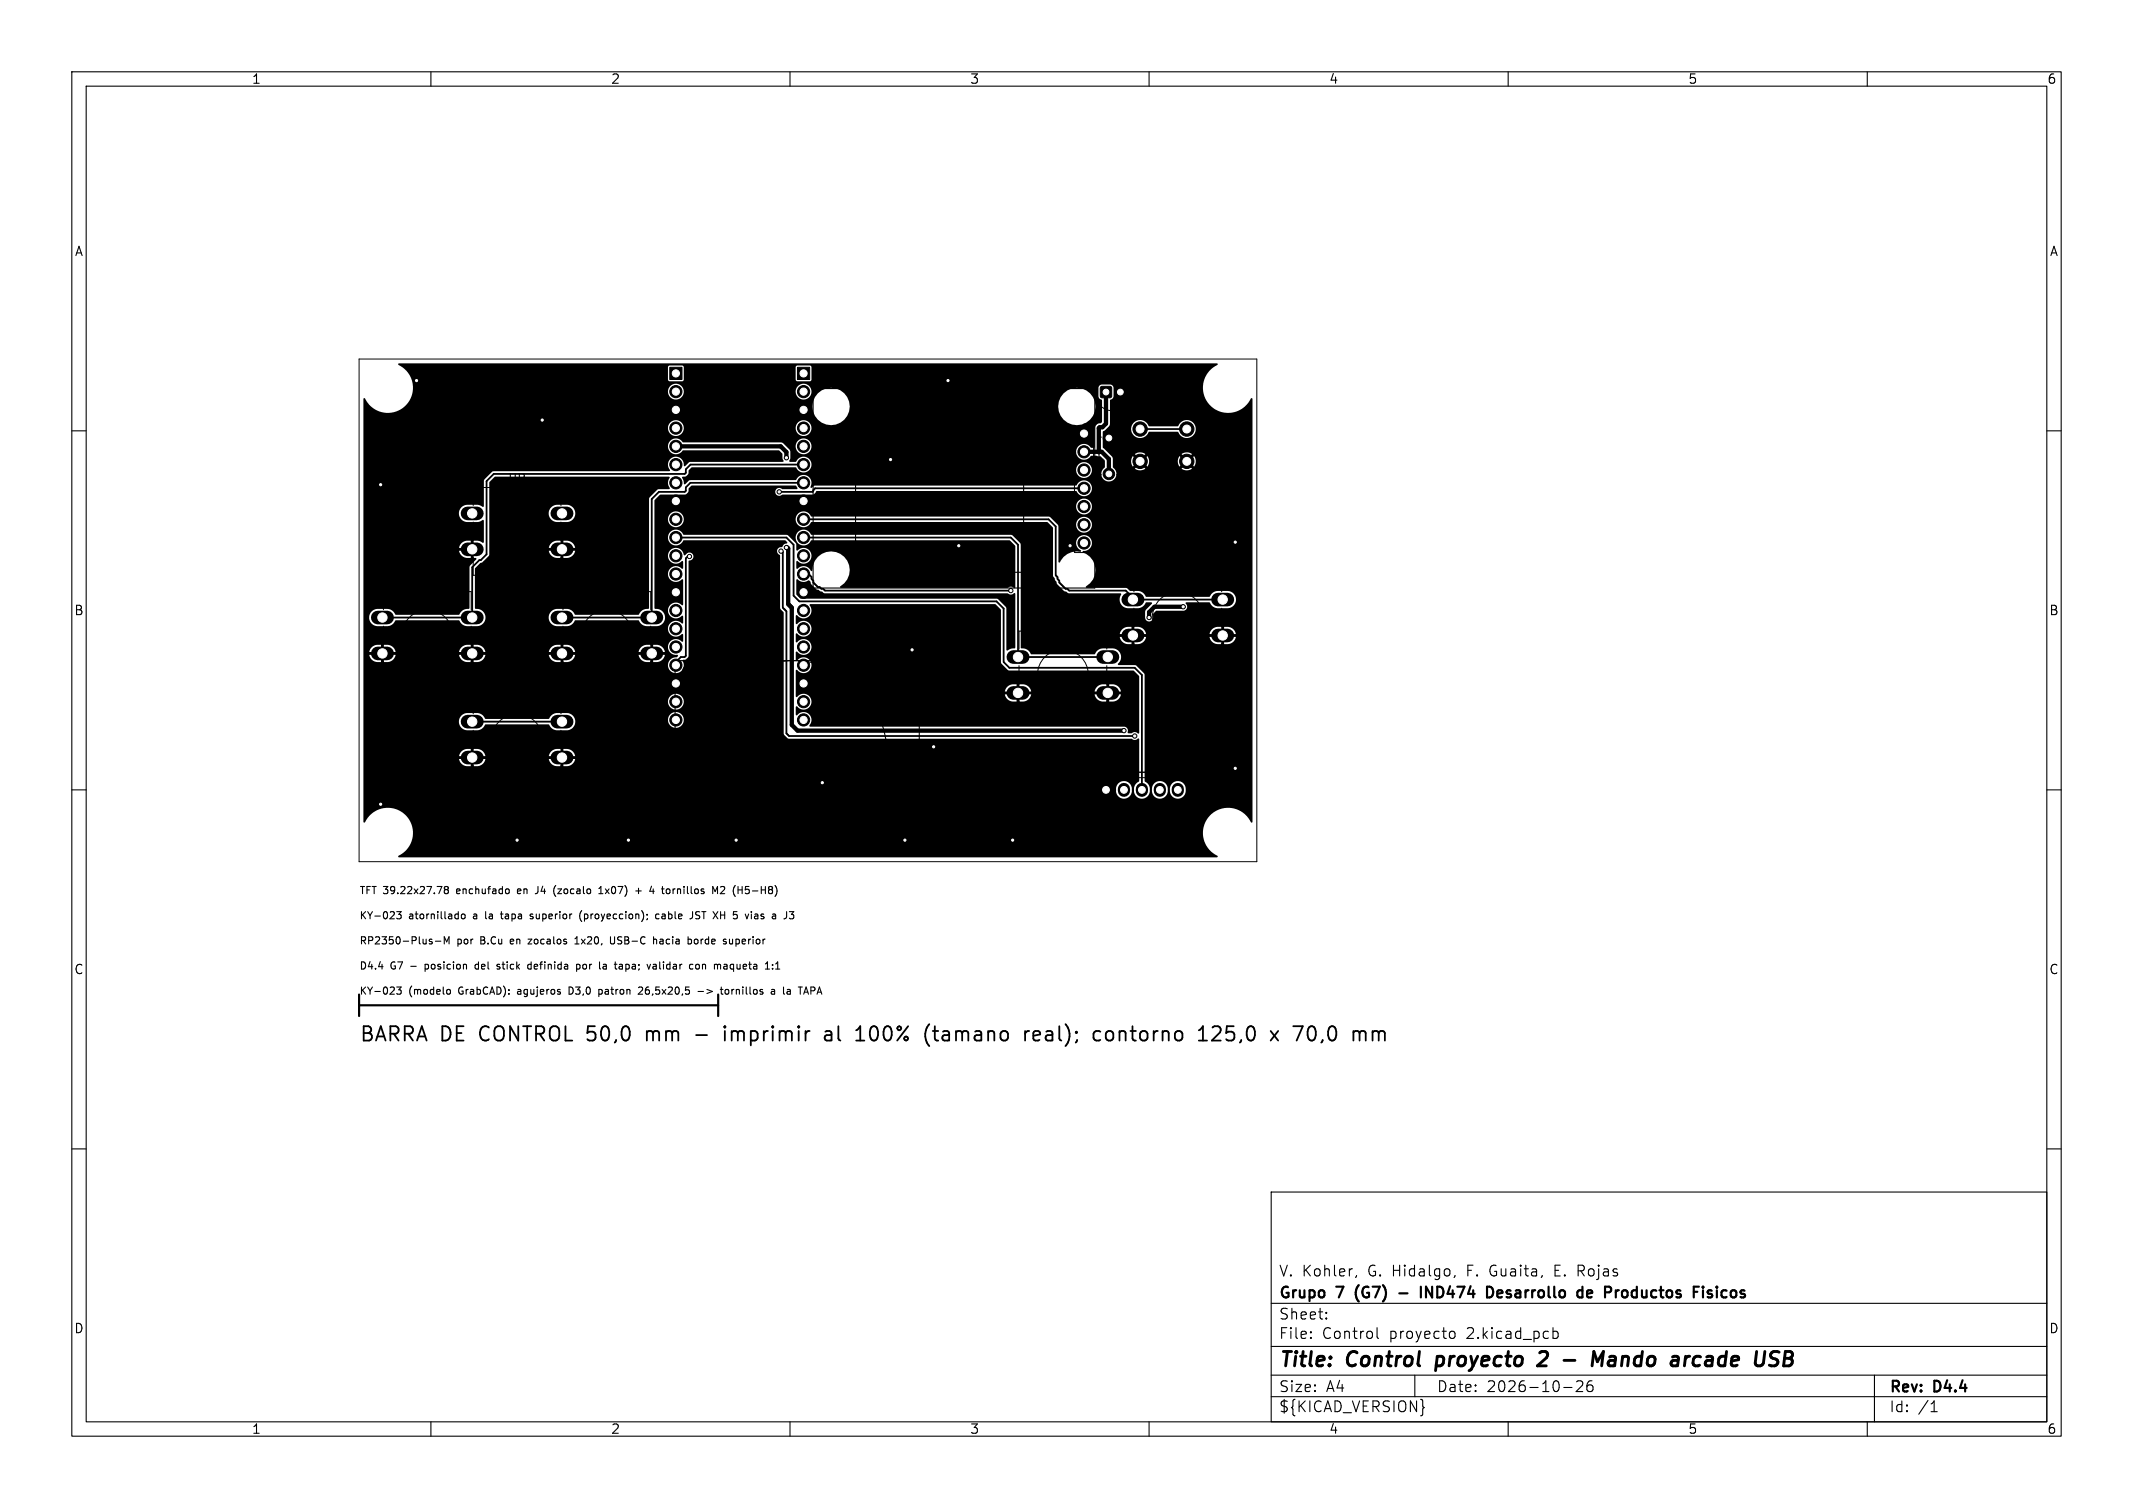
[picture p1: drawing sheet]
<svg xmlns="http://www.w3.org/2000/svg" width="297mm" height="210mm" viewBox="0 0 297 210" stroke-linecap="round" stroke-linejoin="round" font-family="sans-serif">
<defs><g id="words">
<g font-size="2.8">
<text x="50" y="145.4">BARRA DE CONTROL 50,0</text>
<text x="90.8" y="145.4">mm</text>
<text x="102.4" y="145.4">imprimir</text>
<text x="116.7" y="145.4">al</text>
<text x="121.5" y="145.4">100%</text>
<text x="131.3" y="145.4">(tamano</text>
<text x="145.6" y="145.4">real);</text>
<text x="155.6" y="145.4">contorno</text>
<text x="170.6" y="145.4">125,0</text>
<text x="181" y="145.4">x</text>
<text x="184.5" y="145.4">70,0</text>
<text x="178" y="190.9">Title:</text>
<text x="187.7" y="190.9">Control</text>
<text x="200.8" y="190.9">proyecto</text>
<text x="215.9" y="190.9">2</text>
<text x="225" y="190.9">Mando</text>
<text x="236.8" y="190.9">arcade</text>
<text x="249.2" y="190.9">USB</text>
</g>
<g font-size="2.1">
<text x="178" y="178">V. Kohler,</text>
<text x="190.5" y="178">G. Hidalgo,</text>
<text x="204.5" y="178">F. Guaita,</text>
<text x="217" y="178">E. Rojas</text>
<text x="178" y="184">Sheet:</text>
<text x="178" y="181.2">Grupo</text>
<text x="186.2" y="181.2">7</text>
<text x="189.4" y="181.2">(G7)</text>
<text x="199.7" y="181.2">IND474</text>
<text x="209.5" y="181.2">Desarrollo</text>
<text x="222.7" y="181.2">de</text>
<text x="227.1" y="181.2">Productos</text>
<text x="240.1" y="181.2">Fisicos</text>
<text x="178" y="186.7">File:</text>
<text x="184.1" y="186.7">Control</text>
<text x="193.5" y="186.7">proyecto</text>
<text x="204.4" y="186.7">2.kicad_pcb</text>
<text x="178" y="196.9">${KICAD_VERSION}</text>
<text x="178" y="194.1">Size:</text>
<text x="184.7" y="194.1">A4</text>
<text x="200" y="194.1">Date:</text>
<text x="207" y="194.1">2026-10-26</text>
<text x="263" y="194.3">Rev:</text>
<text x="263" y="196.9">Id:</text>
<text x="267.1" y="196.9">/1</text>
<text x="269.4" y="194.3">D4.4</text>
</g>
<g font-size="1.8">
<text x="35" y="11.9">1</text>
<text x="85" y="11.9">2</text>
<text x="135" y="11.9">3</text>
<text x="185" y="11.9">4</text>
<text x="235" y="11.9">5</text>
<text x="285" y="11.9">6</text>
<text x="10.3" y="35.9">A</text>
<text x="285.4" y="35.9">A</text>
<text x="10.3" y="85.9">B</text>
<text x="285.3" y="85.9">B</text>
<text x="10.3" y="135.9">C</text>
<text x="285.3" y="135.9">C</text>
<text x="10.3" y="185.9">D</text>
<text x="285.3" y="185.9">D</text>
<text x="35" y="199.9">1</text>
<text x="85" y="199.9">2</text>
<text x="135" y="199.9">3</text>
<text x="185" y="199.9">4</text>
<text x="235" y="199.9">5</text>
<text x="285" y="199.9">6</text>
</g>
<text font-size="1.7" x="70.7" y="67.4">UP</text>
<g font-size="1.4">
<text x="50" y="124.7">TFT 39.22x27.78</text>
<text x="63.8" y="124.7">enchufado</text>
<text x="72.5" y="124.7">en</text>
<text x="75.3" y="124.7">J4</text>
<text x="78" y="124.7">(zocalo</text>
<text x="84.6" y="124.7">1x07)</text>
<text x="89.9" y="124.7">+</text>
<text x="92.2" y="124.7">4</text>
<text x="94.2" y="124.7">tornillos</text>
<text x="101.4" y="124.7">M2</text>
<text x="104.5" y="124.7">(H5-H8)</text>
<text x="50" y="128.2">KY-023</text>
<text x="50" y="131.7">RP2350-Plus-M</text>
<text x="57" y="128.2">atornillado</text>
<text x="63.7" y="131.7">por</text>
<text x="66.1" y="128.2">a</text>
<text x="67.1" y="131.7">B.Cu</text>
<text x="68" y="128.2">la</text>
<text x="70.5" y="128.2">tapa</text>
<text x="71.5" y="131.7">en</text>
<text x="74.3" y="131.7">zocalos</text>
<text x="74.8" y="128.2">superior</text>
<text x="81" y="131.7">1x20,</text>
<text x="81.9" y="128.2">(proyeccion);</text>
<text x="86.2" y="131.7">USB-C</text>
<text x="92.4" y="131.7">hacia</text>
<text x="92.8" y="128.2">cable</text>
<text x="97.5" y="131.7">borde</text>
<text x="97.8" y="128.2">JST</text>
<text x="101.3" y="128.2">XH</text>
<text x="102.7" y="131.7">superior</text>
<text x="104.3" y="128.2">5</text>
<text x="106.3" y="128.2">vias</text>
<text x="110.2" y="128.2">a</text>
<text x="50" y="135.2">D4.4</text>
<text x="54.4" y="135.2">G7</text>
<text x="57.4" y="135.2">-</text>
<text x="59.6" y="135.2">posicion</text>
<text x="66.9" y="135.2">del</text>
<text x="70.2" y="135.2">stick</text>
<text x="74.7" y="135.2">definida</text>
<text x="81.7" y="135.2">por</text>
<text x="85.1" y="135.2">la</text>
<text x="87.6" y="135.2">tapa;</text>
<text x="92.4" y="135.2">validar</text>
<text x="98.5" y="135.2">con</text>
<text x="102.1" y="135.2">maqueta</text>
<text x="50" y="138.7">KY-023</text>
<text x="57" y="138.7">(modelo</text>
<text x="64.1" y="138.7">GrabCAD):</text>
<text x="72.5" y="138.7">agujeros</text>
<text x="79.9" y="138.7">D3,0</text>
<text x="84.3" y="138.7">patron</text>
<text x="90.1" y="138.7">26,5x20,5</text>
<text x="98.6" y="138.7">-&gt;</text>
<text x="102.1" y="138.7">tornillos</text>
<text x="109.3" y="138.7">a</text>
<text x="111.3" y="138.7">la</text>
<text x="113.7" y="138.7">TAPA</text>
</g>
</g></defs>
<g fill="none" stroke="#000" stroke-width=".15">
<path d="M10 10h277v190h-277zM12 12h273v186h-273zM60 10v2M110 10v2M160 10v2M210 10v2M260 10v2M113.2 54.1h39.2v27.8h-39.2zM119.1 56.3h23.4v23.4h-23.4zM159.5 54.2a.47 .47 0 0 0-.7 .3 .47 .47 0 0 0 .5 .6l.2-.1M159.9 54.2l.4-.1 .2 .2-.7 .8h.7M10 60h2"/>
<path d="M148.1 60.8h.6M148.1 60.1l.3-.3v1M154 73.4a.47 .47 0 0 0 .3 .6 .47 .47 0 0 0 .6-.4l-.1-.2M154.9 72.4v.6M154.9 72.7h-1l.2 .3M156.8 68.9h.7l-.4 .3 .3 .1v.5l-.1 .1-.5-.1M157.2 67.1v.7a.32 .32 0 0 1-.4 .3M157.4 70.7h-.3a.67 .67 0 0 0 0 1l.3-.1 .1-.4-.2-.2h-.2l-.2 .2M157.9 67l-.2 .7h.6M158.1 67.4v.7M158.7 70.7a.51 .51 0 0 1 .5 .5 .51 .51 0 0 1-.5 .5zM159.2 68.9h-.4l-.2 .1 .1 .3 .4 .2v.3l-.1 .1-.4-.1"/>
<path d="M159.3 67.1h.5M159.6 67.1v1M160.2 69a.47 .47 0 0 0-.7 .3 .47 .47 0 0 0 .5 .6l.2-.1M160.2 67.5h.3M160.2 70.8a.47 .47 0 0 0-.6 .3 .47 .47 0 0 0 .4 .6l.2-.1M160.6 68.9v1h.5M160.7 67.1h-.5v1M160.9 67.1h.6M161.2 67.1v1M161.3 70.7h.7l-.4 1M161.8 68v.1M161.8 67.4v.1"/>
<path d="M162.4 68.8l-.3 .7h.6M162.6 69.2v.7M163 68.1h.6M163 67.3l.3-.2v1M163.1 70.7h.4l.2 .1-.2 .3 .2 .1v.3l-.2 .2h-.4zM163.1 71.1h.4M163.6 79.1l.4-1.2 .4 1.2M163.7 78.8h.6M164.1 70.7v1h.5M164.4 68.9h-.4l-.2 .1 .1 .3 .5 .2v.3l-.2 .1-.4-.1M164.8 68.9a.51 .51 0 0 1 .6 .5 .51 .51 0 0 1-.6 .5zM164.9 70.7v1"/>
<path d="M165.1 71.1l.4 .6M165.3 67.1a.47 .47 0 0 0-.6 .5 .47 .47 0 0 0 .6 .4v-.4h-.2M165.5 70.7l-.6 .5M165.7 69.9l.3-1 .4 1M165.8 69.6h.5M166.3 67.1v1l-.6-1v1M166.8 67.1a.51 .51 0 0 1 .6 .5 .51 .51 0 0 1-.6 .5zM167 70.5a1.15 1.15 0 0 0 0 1.5M167.8 62.5v-1.2l.4 .9 .4-.9v1.2M167.9 70.7v1l-.5-1v1M167.9 68.9h-.4l-.1 .4 .2-.1 .3 .1 .1 .1-.1 .4-.1 .1-.4-.1M168.5 67.2l.4-.1 .2 .2-.6 .8h.6"/>
<path d="M169 70.8a.47 .47 0 0 0-.7 .3 .47 .47 0 0 0 .5 .6l.2-.1M169.2 61.9h.4M169.2 69.4l.5-.1v-.1v-.2l-.5-.1v1M169.3 70.5a1.15 1.15 0 0 1 0 1.5M169.4 69.4l.3 .5M169.7 61.3h-.5v1.2h.5M170.2 67.1h.6l-.3 .3 .2 .1v.5l-.1 .1-.4-.1M170.2 69.3h.3M170.7 68.9h-.5v1h.5M170.9 61.3v1.2l-.7-1.2v1.2M171.1 67.1l.3 1 .3-1M171.5 61.3v1l.2 .2h.4l.1-.2v-1"/>
<path d="M171.6 68.9h-.4l-.1 .1v.2l.4 .2 .1 .3-.2 .2-.4-.1M172 67.1h.6l-.3 .3 .3 .1v.5l-.2 .1-.4-.1M285 60h2M57.8 80.4v1.2h.6M58.8 81h.4M59.3 80.4h-.5v1.2h.5M59.8 81h.4M60.4 80.4h-.6v1.2M60.7 80.4h.7M61 80.4v1.2M82.2 81.1l.6-.1 .1-.2-.1-.2-.1-.2h-.5v1.2M82.5 81.1l.4 .5"/>
<path d="M83.4 80.4v1.2M84.6 80.5a.59 .59 0 0 0-.7 .4 .59 .59 0 0 0 .4 .7l.4-.1v-.4h-.3M85.2 80.4v1.2M85.2 81h.7M85.9 80.4v1.2M86.3 80.4h.7M86.6 80.4v1.2M94 92h34v26h-34zM147.7 85.9h.4l.2 .2v.2l-.2 .2a.32 .32 0 0 1 .3 .3 .32 .32 0 0 1-.3 .3h-.4zM147.7 86.5h.4M10 110h2M59.9 114.3a.47 .47 0 0 0-.6 .5 .47 .47 0 0 0 .6 .4v-.4h-.2"/>
<path d="M59.9 112.2a.47 .47 0 0 0-.7 .3 .47 .47 0 0 0 .5 .6l.2-.1M60.2 114.3h.7l-.4 1M60.3 112.2l.2-.1a.34 .34 0 0 1 .5 .3v.3a.33 .33 0 0 1-.4 .4 .33 .33 0 0 1-.3-.4zM62 112.1v1l-.6-1v1M62.1 114.9h.7M62.3 112.1h.6M62.6 112.1v1M63.2 112.6l.5-.1 .1-.1-.1-.2-.5-.1v1M63.4 112.6l.4 .5M64.1 114.3v1M64.2 112.2l.2-.1a.34 .34 0 0 1 .4 .3v.3a.33 .33 0 0 1-.3 .4 .33 .33 0 0 1-.4-.4zM65.1 114.3v1l-.6-1v1"/>
<path d="M65.2 112.1v1h.5M65.6 114.3a.51 .51 0 0 1 .6 .5 .51 .51 0 0 1-.6 .5zM66.8 114.2l-.3 .7h.6M66.8 112.6l.5-.1 .1-.1-.1-.2-.5-.1v1M67 114.6v.7M67.4 114.3h.7l-.4 1M67.8 112.6l.5-.1 .1-.1-.1-.2-.5-.1v1M68.1 112.6l.3 .5M68.7 114.2l-.3 .7h.7M68.9 114.6v.7M68.9 112.1h.1a.34 .34 0 0 1 .4 .3v.3a.33 .33 0 0 1-.3 .4 .33 .33 0 0 1-.3-.4v-.3zM69.7 112.1l.4 .5"/>
<path d="M69.7 109.7a.61 .61 0 0 1 .7 .6 .61 .61 0 0 1-.7 .6zM70.1 112.6v.5M70.2 114.9h.8M70.4 112.1l-.3 .5M70.7 112.5h.4M70.9 109.9a.4 .4 0 0 1 .5-.2 .4 .4 0 0 1 .3 .4v.4a.4 .4 0 0 1-.4 .5 .4 .4 0 0 1-.4-.5zM71.2 112.1h-.5v1h.5M72.1 109.7l.3 1.2 .2-.8 .2 .8 .3-1.2M72.2 114.6v.7M72.2 112.2a.47 .47 0 0 0-.7 .3 .47 .47 0 0 0 .5 .6l.2-.1M72.5 114.6l-.3 .2M72.5 112.1h.6"/>
<path d="M72.8 114.9l.4-.1v-.2h-.3l-.1 .1v.5h.4M72.8 112.1v1M73.5 112.1h.1a.34 .34 0 0 1 .4 .3v.3a.33 .33 0 0 1-.3 .4 .33 .33 0 0 1-.4-.4v-.3zM73.6 114.6l.2 .7 .3-.7M74.3 109.7v1.2l-.7-1.2v1.2M75.1 112.2l.4-.1 .2 .2-.6 .8h.6M75.2 114.3a.51 .51 0 0 1 .6 .5 .51 .51 0 0 1-.6 .5zM76.4 114.2l-.3 .7h.7M76.6 114.6v.7M76.9 112.7h.8M77.1 115.2v.1M77.8 114.2l-.2 .7h.6"/>
<path d="M78.1 114.6v.7M78.9 113.1v-1l.3 .7 .4-.7v1M79.3 114.9h.8M79.9 113.1l.3-1 .4 1M80 112.8h.5M81.3 114.4l.4-.1 .2 .2-.7 .8h.7M81.5 112.1v1l-.6-1v1M82 112.1a.51 .51 0 0 1 .5 .5 .51 .51 0 0 1-.5 .5zM82.3 114.4l.2-.1a.53 .53 0 0 1 .3 .5 .53 .53 0 0 1-.3 .5l-.2-.1-.1-.3zM83.1 112.1a.34 .34 0 0 1 .5 .3v.3a.33 .33 0 0 1-.4 .4 .33 .33 0 0 1-.3-.4v-.3zM83.2 114.4l.4-.1 .2 .2-.7 .8h.7M84.6 114.3h-.3a.67 .67 0 0 0 0 1l.4-.1v-.4l-.2-.2h-.2l-.2 .2"/>
<path d="M84.6 113.1l.4-1 .3 1M84.7 112.8h.5M85.1 114.9h.8M85.6 112.6l.5-.1 .1-.1-.1-.2-.5-.1v1M85.9 112.6l.3 .5M86.3 115.3h.6M86.3 114.5l.3-.2v1M87.2 112.2a.47 .47 0 0 0-.7 .3 .47 .47 0 0 0 .5 .6l.2-.1M87.4 114.3h.1a.53 .53 0 0 1 .4 .5 .53 .53 0 0 1-.4 .5 .66 .66 0 0 1-.1-1zM87.5 113.1l.3-1 .3 1M87.6 112.8h.5M88.5 112.1a.51 .51 0 0 1 .6 .5 .51 .51 0 0 1-.6 .5z"/>
<path d="M89.5 112.5h.3M90 112.1h-.5v1h.5M148.3 109.5v.7a.32 .32 0 0 1-.4 .3M148.7 109.5h.6l-.3 .3 .3 .1v.5l-.2 .1-.4-.1M153.5 116.1h1l-1 .6h1M153.5 117.2a.47 .47 0 0 0 .5 .5 .47 .47 0 0 0 .4-.5l-.4-.1v.2M153.5 115.3a.54 .54 0 0 1 .6-.2 .54 .54 0 0 1 .4 .5h-1zM156 115.8v-.6l.3 .3 .1-.2h.5l.1 .1-.1 .4M156 117.6v-.6l.3 .4 .1-.3h.5l.1 .1-.1 .4M156 116.1l1 .3-1 .3M158.5 117l1 .3-1 .3M158.8 115.2l.7 .5"/>
<path d="M159 116.6l-.1-.4-.1-.1h-.2l-.1 .5h1M159.5 116.1l-.5 .3M159.5 115.2l-.7 .5M161 116.9l1 .4-1 .3M161.3 115.2l.7 .3M161.5 116.6l-.1-.5-.1-.1-.2 .1-.1 .5h1M162 116l-.5 .4M162 115.5l-.7 .2M162 115.5l.3 .2M163.5 115.5l1 .2-.8 .2 .8 .2-1 .3M163.5 116.7v.4l.1 .2 .3-.1 .2-.5h.3l.1 .2-.1 .4M285 110h2"/>
<path d="M55.2 137.5h.7l-.4 .3 .3 .1v.5l-.1 .1-.5-.1M55.2 127h.7l-.4 .3 .3 .1v.5l-.1 .1-.5-.1M59.2 134.3v1M59.2 134.9l.1 .1M59.3 134.3h-.1M60.6 131.1h.8M60.9 123.5h.6l-.4 1M61.9 131.5v-1l.3 .7 .3-.7v1M62.1 123.9l-.2-.2 .2-.2h.1l.2 .1-.2 .3M62.1 123.9l-.2 .2v.2l.2 .2h.1l.2-.2v-.3l-.2-.1M62.1 123.9h.1M62.4 137.8h.2l.1 .2v.4l-.3 .1"/>
<path d="M64.3 127.4l.1-.1 .3 .1 .1 .4-.1 .1-.3 .1-.1-.1zM66.5 134.3h-.2l-.2 .2 .1 .4 .3 .1M67.6 127l.1 .9M69.6 134.3h-.3l-.1 .1v.2l.4 .1v.2h-.4M69.7 127.3h.4M69.8 127v.8l.3 .2M70.7 123.8l.2 .2v.3l-.2 .2M71.1 130.8v.6M71.5 131l-.4 .1M72.1 138.1v.3M72.1 123.8v.6M72.5 124l-.4 .1"/>
<path d="M73.5 130.8h.6l-.6 .7h.6M74 134.3h-.3l-.2 .2 .1 .4h.4M74 134v1M74.2 127.3h-.2l-.2 .1 .1 .2 .3 .1v.2h-.4M74.9 124.3l-.4 .2M77.2 124.6l.2 .2M77.4 123.3l-.2 .3M79.6 137.5h-.4v1l.4-.1M80.1 131.5h.5M80.1 130.7l.2-.2v1M80.3 134.3h.3l.2 .2-.1 .4h-.4M80.3 134.3v1"/>
<path d="M81 126.8a1.15 1.15 0 0 0 0 1.5M81.3 134.3l-.2 .2v.3l.2 .2M81.4 127.9l.3 .1M81.4 127.3v1M81.7 127.3h-.3M83.4 137.8h.3l.2 .2-.1 .4h-.4M83.4 137.8v1M83.4 124.5h.6M83.4 123.7l.3-.2v1M83.5 134v.8M84.1 134.3h.3v.7M84.4 134.9l-.3 .1"/>
<path d="M84.4 134.5l-.3 .1M85 130.5v.8l.2 .2h.2l.2-.2v-.8M88.5 124.1h.8M88.9 137.6l.4-.1 .2 .2-.6 .8h.6M88.9 123.7v.8M90.7 123.4l-.2 .7M91 134.9h.4M91 134.3h.3l.1 .7M91 130.9l.1-.1h.3v.7M91 130.5v1M91.4 134.5l-.4 .1M91.8 127.3h-.3l-.2 .2 .1 .4h.4"/>
<path d="M91.9 134v.9M92.2 130.8h-.3M92.2 131.1h-.2l-.1 .1v.2l.3 .1M92.5 127.3h-.3M92.5 127.6h-.2l-.2 .1 .1 .2 .3 .1M96.2 130.8l.1 .2-.1 .4M96.9 134.4l.3-.1 .2 .2-.1 .4-.2 .1-.2-.1M97.1 130.8h-.2l-.2 .2v.4l.2 .1 .2-.1M97.2 138.1h.8M97.4 127.9l-.2 .1-.3-.1M97.4 127h-.3l-.2 .1 .1 .3 .4 .2M97.8 134.3v.7"/>
<path d="M98.1 134.3l-.3 .1M99.2 123.5l.4 .7 .3-.7v1M100.3 137.8h.4M100.3 123.6l.4-.1 .2 .2-.6 .8h.6M100.3 127.4h.6M100.4 137.5v.8l.3 .2M101 137.9l.1-.1 .3 .1 .1 .4-.1 .1-.3 .1-.1-.1zM101.1 134.3l.1 .1v.6M101.2 134.5l-.3 .1M101.2 134.9l-.3 .1M101.6 130.8v.6l.3 .1 .1-.1M101.8 134.3l-.1 .2 .1 .4"/>
<path d="M102 130.8v.7M103.8 124.4l.3 .1M103.8 127.3l.2 .7M104.3 123.5h-.5v.4l.3-.1M105.5 127.3v.7M105.5 127.9l-.1 .1M105.5 127.5l-.1 .1M107.4 137.8h.4l.1 .7M107.9 138l-.4 .1-.1 .1 .1 .3 .4-.1M108 135h.6M108 134.2l.3-.2v1M109.1 137.5v.8"/>
<path d="M109.5 127v.7a.32 .32 0 0 1-.4 .3M109.9 127h.6l-.3 .3M112.9 138h.4M113.3 137.5h-.4v1M10 160h2M177 166h108v32h-108zM188.9 177.6l-.2 .3M202.6 177.6l-.1 .3M285 160h2M60 198v2M110 198v2M160 198v2"/>
<path d="M177 194.5h108M177 191.5h108M177 187.5h108M177 181.5h108M182.5 186.3h.1l-.1 .1M182.5 186.3v.1M182.5 185.5v.1M182.5 185.5h.1l-.1 .1M184.7 183.6v.1M184.7 183.6h-.1l.1 .1M184.7 182.8v.1M184.7 182.8h-.1l.1 .1"/>
<path d="M191.7 184.9v1.3l.3 .2M197 191.5v3M198.1 195.8l.2 .2-.2 .2M202.1 185.4a.41 .41 0 0 1 .5 .3v.4a.41 .41 0 0 1-.5 .3M210 198v2M216.2 185.5l.5-.1 .3 .3v.4l-.2 .2-.1 .1-.5-.1M216.2 184.9v1.5M217.7 193.2h1.2M219.5 192.4l.2-.1 .5 .1a.41 .41 0 0 1 .1 .5l-.8 .9h.9M221.7 192.3a.59 .59 0 0 0-.7 .6v.6l.1 .2 .4 .1 .2-.1 .1-.5-.1-.3h-.5l-.2 .3M260 198v2M261 191.5v6.5"/>
<path d="M268.9 196.6h.8M269 195.5l.3-.4v1.5"/>
<circle cx="96.5" cy="93.7" r="1.5"/>
<circle cx="123" cy="93.7" r="1.5"/>
<circle cx="96.5" cy="114.2" r="1.5"/>
<circle cx="110.5" cy="105" r="13"/>
<circle cx="123" cy="114.2" r="1.5"/>
</g>
<g fill="none" stroke="#000" stroke-width=".4">
<path d="M200.1 188.9l-.2 2M215.2 188.2h-.5l-.3 .2M215.3 189.1l-1.2 1.1h1.2M217.8 189.4h1.5M221.7 190.2l.2-2 .5 1.4 .9-1.4-.3 2M224.3 189.4a.4 .4 0 0 0-.4 .4 .4 .4 0 0 0 .3 .4h.4M224.3 188.9l-.2 .1M235.3 188.9l-.4 .1M236 189l-.2 .3-.1 .5 .2 .3 .2 .1M246.8 188.3l.2-.1 .7 .1M246.9 189.2l.3 .1a.49 .49 0 0 1 .4 .5 .49 .49 0 0 1-.5 .4h-.5M248.5 189.2h.6"/>
<path d="M248.6 188.2l-.3 2h.8"/>
</g>
<g fill="none" stroke="#000" stroke-width=".3">
<path d="M50 138.5v3M100 138.5v3M50 140h50M197.8 179.2v1.5M207.4 179.2a.81 .81 0 0 1 .5 .7 .81 .81 0 0 1-.5 .8M209 179.7h-.3l-.2 .2 .1 .7 .4 .1M225.8 180a.41 .41 0 0 1 .4-.3 .41 .41 0 0 1 .4 .3M238 179.7l.3 .1M239.1 179.2v.1M239.1 179.7v1M239.1 179.2l-.1 .1h.1M194.8 180.1h1.2"/>
<path d="M198.6 180.7v-1.5l.8 1.5M209.2 180l-.7 .2M221 180.2l.7-.2-.1-.2-.4-.1-.2 .2 .1 .7 .1 .1 .4-.1M225.8 180.4a.41 .41 0 0 0 .4 .3 .41 .41 0 0 0 .4-.3M238 180.2l.3 .1 .1 .2-.2 .2h-.3"/>
</g>
<g fill="#000" stroke="#000" stroke-width=".14">
<path d="M93.3 51.2h1.7v1.7h-1.7zM111 51.2h1.7v1.7h-1.7zM153.3 53.9l.1-.1 1.3 .1 .1 .2-.1 1.2-.2 .1-1.2-.1-.1-.1zM150.1 59.5h1.7v1.7h-1.7zM153.2 109.1l.2-.1 1.4 .1v.2v1.6l-.2 .1-1.4-.1v-.2z"/>
<circle cx="58" cy="53" r=".3"/>
<circle cx="75.5" cy="58.5" r=".3"/>
<circle cx="94.1" cy="59.6" r=".85"/>
<circle cx="94.1" cy="54.5" r=".85"/>
<circle cx="94.1" cy="57.1" r=".85"/>
<circle cx="111.9" cy="54.5" r=".85"/>
<circle cx="111.9" cy="59.6" r=".85"/>
<circle cx="111.9" cy="57.1" r=".85"/>
<circle cx="132" cy="53" r=".3"/>
<circle cx="156" cy="54.6" r=".8"/>
<circle cx="158.7" cy="59.7" r="1"/>
<circle cx="165.3" cy="59.7" r="1"/>
<circle cx="53" cy="67.5" r=".3"/>
<circle cx="94.1" cy="72.3" r=".85"/>
<circle cx="94.1" cy="62.2" r=".85"/>
<circle cx="94.1" cy="74.9" r=".85"/>
<circle cx="94.1" cy="77.4" r=".85"/>
<circle cx="94.1" cy="79.9" r=".85"/>
<circle cx="94.1" cy="67.2" r=".85"/>
<circle cx="94.1" cy="69.8" r=".85"/>
<circle cx="94.1" cy="64.7" r=".85"/>
<circle cx="96" cy="77.5" r=".3"/>
<circle cx="108.5" cy="68.5" r=".3"/>
<circle cx="108.8" cy="76.7" r=".3"/>
<circle cx="109.5" cy="63.7" r=".3"/>
<circle cx="109.5" cy="76.3" r=".3"/>
<circle cx="111.9" cy="69.8" r=".85"/>
<circle cx="111.9" cy="79.9" r=".85"/>
<circle cx="111.9" cy="74.9" r=".85"/>
<circle cx="111.9" cy="77.4" r=".85"/>
<circle cx="111.9" cy="62.2" r=".85"/>
<circle cx="111.9" cy="64.7" r=".85"/>
<circle cx="111.9" cy="67.2" r=".85"/>
<circle cx="111.9" cy="72.3" r=".85"/>
<circle cx="124" cy="64" r=".3"/>
<circle cx="133.5" cy="76" r=".3"/>
<circle cx="149" cy="76" r=".3"/>
<circle cx="150.9" cy="70.5" r=".85"/>
<circle cx="150.9" cy="68" r=".85"/>
<circle cx="150.9" cy="73.1" r=".85"/>
<circle cx="150.9" cy="65.5" r=".85"/>
<circle cx="150.9" cy="62.9" r=".85"/>
<circle cx="150.9" cy="75.6" r=".85"/>
<circle cx="154.4" cy="61" r=".8"/>
<circle cx="154.4" cy="66" r=".8"/>
<circle cx="158.7" cy="64.2" r="1"/>
<circle cx="165.3" cy="64.2" r="1"/>
<circle cx="172" cy="75.5" r=".3"/>
<circle cx="94.1" cy="92.6" r=".85"/>
<circle cx="94.1" cy="90.1" r=".85"/>
<circle cx="94.1" cy="95.2" r=".85"/>
<circle cx="94.1" cy="85" r=".85"/>
<circle cx="94.1" cy="87.6" r=".85"/>
<circle cx="94.1" cy="97.7" r=".85"/>
<circle cx="94.1" cy="82.5" r=".85"/>
<circle cx="111.9" cy="95.2" r=".85"/>
<circle cx="111.9" cy="82.5" r=".85"/>
<circle cx="111.9" cy="92.6" r=".85"/>
<circle cx="111.9" cy="85" r=".85"/>
<circle cx="111.9" cy="87.6" r=".85"/>
<circle cx="111.9" cy="97.7" r=".85"/>
<circle cx="111.9" cy="90.1" r=".85"/>
<circle cx="127" cy="90.5" r=".3"/>
<circle cx="140.8" cy="82.3" r=".3"/>
<circle cx="160" cy="86" r=".3"/>
<circle cx="164.8" cy="84.5" r=".3"/>
<circle cx="53" cy="112" r=".3"/>
<circle cx="72" cy="117" r=".3"/>
<circle cx="87.5" cy="117" r=".3"/>
<circle cx="94.1" cy="100.3" r=".85"/>
<circle cx="102.5" cy="117" r=".3"/>
<circle cx="111.9" cy="100.3" r=".85"/>
<circle cx="114.5" cy="109" r=".3"/>
<circle cx="126" cy="117" r=".3"/>
<circle cx="130" cy="104" r=".3"/>
<circle cx="141" cy="117" r=".3"/>
<circle cx="156.5" cy="101.7" r=".3"/>
<circle cx="158" cy="102.5" r=".3"/>
<circle cx="172" cy="107" r=".3"/>
</g>
<g fill="none" stroke="#000" stroke-width="1.9">
<path d="M65.1 71.5h1.3M65.1 76.5h1.3M77.6 71.5h1.3M77.6 76.5h1.3M52.6 86h1.3M52.6 91h1.3M65.1 86h1.3M65.1 91h1.3M77.6 86h1.3M77.6 91h1.3M90.1 86h1.3M90.1 91h1.3"/>
<path d="M141.1 91.5h1.3M141.1 96.5h1.3M153.6 91.5h1.3M153.6 96.5h1.3M157.1 83.5h1.3M157.1 88.5h1.3M169.6 83.5h1.3M169.6 88.5h1.3M65.1 100.5h1.3M65.1 105.5h1.3M77.6 100.5h1.3M77.6 105.5h1.3"/>
</g>
<path d="M156.5 109.9v.2M159 109.9v.2M161.5 109.9v.2M164 109.9v.2" fill="none" stroke="#000" stroke-width="1.7"/>
<path d="M154 54.6v4.4l-.5 .5h-.4l-.1 .1v3.4M94.1 62.2h14.6l.8 .8v.8M109.5 76.3l.2 .1v7.7l.5 .5v16.4l.8 .8h45.5M150.9 62.9h2.5l1 1v2.1M164.7 84.5h-4l-.7 .8v.7" fill="none" stroke="#000" stroke-width=".6"/>
<g fill="none" stroke="#000" stroke-width=".25">
<path d="M158.7 59.8h6.5M94.1 74.9h15.4l1 1v7.1l.8 .8h27.4l1 1v7.4l.8 .8h17.5l1 1v16M96 77.5h-.2l-.3 .3v13.5l-.2 .2h-.5l-.7 .7v.4M108.7 76.8l.3 .1v7.7l.5 .5v17l.4 .4h48.1M111.9 74.9h28.8l1 1v15.6h12.6M111.9 79.9h.7l.4 .4v.3l.2 .3v.2l.7 .7h.2l.8 .5h25.8M111.9 72.3h34.1l1 1v6.8l.2 .3v.2l.3 .3v.2l.9 .9h.2l.3 .3h7.8l1.1 1v.2h12.5M111.9 64.7h-15.7l-.7 .7v.4l-.2 .2h-26.5l-1.1 1v10.2l-.8 .8h-.2l-1 1v7h-12.5M111.9 67.2h-15.8l-.6 .7v.4l-.2 .2h-3.6l-.9 1v16.5h-12.6M150.9 68h-37.4l-.4 .5h-4.6M65.7 100.5h12.5M96.9 144.2h1.6"/>
<path d="M100.9 142.9v.2M100.9 143.6v1.3M100.9 142.9l-.1 .1 .1 .1M100.9 142.9l.1 .1-.1 .1M114.9 143.7l.2-.1 .6 .1 .1 .2v1M115.8 144.1l-.7 .1a.39 .39 0 0 0-.3 .3 .39 .39 0 0 0 .3 .4l.7-.1M119.2 144.9h1.2M119.6 143.2l.2-.3v2M129.9 143.6h.7M130.2 142.9v1.7l.1 .2 .3 .1M142.7 143.6v1.3M143.3 143.6a.51 .51 0 0 0-.6 .4"/>
<path d="M143.9 144.2l.9-.1-.1-.4-.5-.1-.3 .3v.7l.1 .2 .2 .1 .5-.1M152.6 143.6l.6 .1M153.2 144.8l-.6 .1M154.8 143.7a.54 .54 0 0 0-.8 .3v.5a.54 .54 0 0 0 .8 .3M166.9 144.9h1.2M167.1 143.4l.4-.5v2M168.8 143.1l.3-.2h.5l.4 .4M170 143.5l-.1 .3-1.2 1.1h1.3M180.1 142.9h1.3l-.9 2M182.4 143l.1-.1 .4 .1M191.1 143.8a.5 .5 0 0 1 .9 .1M191.1 143.6v1.3"/>
<path d="M192 143.9l.3-.3 .4 .1 .1 .2v1M192 143.9v1"/>
</g>
<path d="M55.5 50.7l113.9-.1 .2 .1a3.5 3.5 0 0 0-1.1 5.7 3.5 3.5 0 0 0 5.7-.9l.2 .1v58.8l-.1 .2a3.5 3.5 0 0 0-5.7-1.1 3.5 3.5 0 0 0 .9 5.7l-.1 .2h-113.8l-.2-.1a3.5 3.5 0 0 0 1.1-5.7 3.5 3.5 0 0 0-5.7 .9l-.2-.1v-4.6h104.8a1.15 1.15 0 0 0 1.2 1.4 1.15 1.15 0 0 0 1-1.6 1.1 1.1 0 0 0-1.2-.8 1.1 1.1 0 0 0-1 1h-104.8v-4.5h14.5v.4h-1.2a1.19 1.19 0 0 0 1.1 1h.5v-.6h.4v.6a1.32 1.32 0 0 0 1.7-.9v-.1h-1.2v-.4h11.2v.4h-1.2a1.19 1.19 0 0 0 1.1 1h.5v-.6h.4v.6a1.32 1.32 0 0 0 1.7-.9v-.1h-1.2v-.4h1.2a1.19 1.19 0 0 0-1.1-1h-.6v.6h-.4v-.6a1.32 1.32 0 0 0-1.6 .9v.1h-8.8a1.19 1.19 0 0 0-1.1-1h-.6v.6h-.4v-.6a1.32 1.32 0 0 0-1.6 .9v.1h-13.3v-4.9h13.3a1.2 1.2 0 0 0 1.1 1.3h1.7a1.64 1.64 0 0 0 .9-.8h8.8l.1 .1a1.2 1.2 0 0 0 1 .7h1.7a1.2 1.2 0 0 0 .9-1.5h12.9v.1a1.1 1.1 0 0 0 1.7 .9 1.1 1.1 0 0 0 0-1.9 1.1 1.1 0 0 0-1.7 .9h-12.9l-.1-.2a1.2 1.2 0 0 0-1-.7h-1.7a1.2 1.2 0 0 0-.8 .7l-.1 .1h-8.8l-.1-.1a1.2 1.2 0 0 0-1-.7h-1.7a1.2 1.2 0 0 0-.9 1.1h-13.3v-2.8h42.4v.2a1.1 1.1 0 0 0 1.7 .9 1.1 1.1 0 0 0 0-1.9 1.1 1.1 0 0 0-1.7 .8h-42.4v-6.8h2v.4h-1.2a1.19 1.19 0 0 0 1.1 1h.5v-.6h.4v.6a1.32 1.32 0 0 0 1.7-.9v-.1h-1.2v-.4h11.2v.4h-1.2a1.19 1.19 0 0 0 1.1 1h.5v-.6h.4v.6a1.32 1.32 0 0 0 1.7-.9v-.1h-1.2v-.4h11.2v.4h-1.2a1.19 1.19 0 0 0 1.1 1h.5v-.6h.4v.6a1.32 1.32 0 0 0 1.7-.9v-.1h-1.2v-.4h11.2v.4h-1.2a1.19 1.19 0 0 0 1.1 1h.5v-.6h.4v.6a1.32 1.32 0 0 0 1.7-.9v-.1h-1.2v-.4h1.2a1.19 1.19 0 0 0-1.1-1h-.6v.6h-.4v-.6a1.32 1.32 0 0 0-1.6 .9v.1h-8.8a1.19 1.19 0 0 0-1.1-1h-.6v.6h-.4v-.6a1.32 1.32 0 0 0-1.6 .9v.1h-8.8a1.19 1.19 0 0 0-1.1-1h-.6v.6h-.4v-.6a1.32 1.32 0 0 0-1.6 .9v.1h-8.8a1.19 1.19 0 0 0-1.1-1h-.6v.6h-.4v-.6a1.32 1.32 0 0 0-1.6 .9v.1h-.8v-4.9h.8a1.2 1.2 0 0 0 1.1 1.3h1.7a1.3 1.3 0 0 0 .9-.8h8.8l.1 .1a1.2 1.2 0 0 0 1 .7h1.7a1.22 1.22 0 0 0 .9-1.5 1.22 1.22 0 0 0-1.4-.9l-.1-5.6 .8-.8 .3-.1 .9-.9v-1.1h9.5v.4h-1.2v.1a1.31 1.31 0 0 0 1.6 .9v-.6h.4v.6h.6a1.2 1.2 0 0 0 1.1-1h-1.2v-.4h1.2v-.1a1.31 1.31 0 0 0-1.7-.9v.6h-.4v-.6h-.5a1.2 1.2 0 0 0-1.1 1h-8.3v-4.9h8.3v.2a1.2 1.2 0 0 0 1.1 1.1h1.7a1.2 1.2 0 0 0 .9-1.3 1.2 1.2 0 0 0-1.1-1.1h-1.7a1.2 1.2 0 0 0-.9 1.1h-8.3v-4.3l.9-.7h24.1l.1 .2a1.14 1.14 0 0 0 .1 1.4l-.2 .1-1.5 .1-1.2 1.1v.2v15.2l-.1 .1a1.6 1.6 0 0 0-1.4 .8h-8.8l-.1-.1a1.2 1.2 0 0 0-1-.7h-1.7a1.2 1.2 0 0 0-.9 1.3 1.2 1.2 0 0 0 1.1 1.1h1.7a1.3 1.3 0 0 0 .9-.8h8.8l.1 .1a1.2 1.2 0 0 0 1 .7h1.7a1.22 1.22 0 0 0 .9-1.5 1.22 1.22 0 0 0-1.4-.9l-.1-7.5h1.9a1.12 1.12 0 0 0 .7 1.1 1.12 1.12 0 0 0 1.3-.3l.1 .1v.9l-.1 .1a1.12 1.12 0 0 0-1.6-.1 1.12 1.12 0 0 0 0 1.6 1.12 1.12 0 0 0 1.6 0l.1 .1v3.4l-.1 .1a1.12 1.12 0 0 0-1.6-.1 1.12 1.12 0 0 0 0 1.6 1.12 1.12 0 0 0 1.6-.1l.1 .2v.8l-.1 .1a1.12 1.12 0 0 0-1.6-.1 1.12 1.12 0 0 0 0 1.7 1.12 1.12 0 0 0 1.6-.1l.1 .1v.9l-.1 .1a1.13 1.13 0 0 0-1.9 .4 1.13 1.13 0 0 0 1.3 1.4l-.1 .3a1.11 1.11 0 0 0-1.3 1.2 1.11 1.11 0 0 0 1.4 1 1.11 1.11 0 0 0 .6-1.6l.1-.2a.68 .68 0 0 0 .8-.5v-13.3a.59 .59 0 0 0 .6-.5 .59 .59 0 0 0-.4-.7 .59 .59 0 0 0-.7 .4h-.1a1.14 1.14 0 0 0-1.1-1 1.14 1.14 0 0 0-1.2 1h-1.9v-2.5h1.9v.1a1.12 1.12 0 0 0 1 1.1 1.12 1.12 0 0 0 1.2-.7l14.1-.1 .3 .3-.1 .2a.79 .79 0 0 0-.6 .5h-.1a.59 .59 0 0 0-.6 .5 .59 .59 0 0 0 .4 .7v7.3l.5 .6v16.9l.6 .6 47.8 .1a.72 .72 0 0 0 1-.1l.1 .2v5.9a1.1 1.1 0 0 0-.7 .9 1.14 1.14 0 0 0 1.1 1.4 1.14 1.14 0 0 0 1.1-1.4h.3v.4a1.13 1.13 0 0 0 1.3 1 1.13 1.13 0 0 0 .9-1.4h.3v.4a1.14 1.14 0 0 0 1.4 1 1.14 1.14 0 0 0 .8-1.6 1.1 1.1 0 0 0-1.2-.8 1.1 1.1 0 0 0-1 1h-.3v-.2a1.1 1.1 0 0 0-1.2-.8 1.1 1.1 0 0 0-1 1h-.3l-.2-.5-.5-.5-.1-14.9-1.2-1.2-2.3-.1h-.1v-.2a1.2 1.2 0 0 0 .3-1.3 1.2 1.2 0 0 0-1-.8h-1.7a1.2 1.2 0 0 0-.8 .7l-.1 .1h-8.8l-.1-.1a1.28 1.28 0 0 0-1.3-.7l-.1-2h15v.4h-1.2v.1a1.31 1.31 0 0 0 1.6 .9v-.6h.4v.6h.6a1.2 1.2 0 0 0 1.1-1h-1.2v-.4h11.2v.4h-1.2v.1a1.31 1.31 0 0 0 1.7 .9v-.6h.3v.6h.6a1.2 1.2 0 0 0 1.1-1h-1.2v-.4h1.2v-.1a1.31 1.31 0 0 0-1.7-.9v.6h-.3v-.6h-.6a1.2 1.2 0 0 0-1.1 1h-8.8v-.1a1.31 1.31 0 0 0-1.7-.9v.6h-.4v-.6h-.5a1.2 1.2 0 0 0-1.1 1h-13.8v-12.5v-.2l-1.2-1.1h-28a1.12 1.12 0 0 0-1.7-.5 1.12 1.12 0 0 0 0 1.8 1.12 1.12 0 0 0 1.7-.5l27.6-.1 .9 .9v5.7l-.1 .1h-.1a.61 .61 0 0 0-.9 0h-23.2l-.1-.2a2.63 2.63 0 0 0 0-4.6 2.63 2.63 0 0 0-3.9 2.4h-.2a1.15 1.15 0 0 0-1.9-.3l-.1-.1v-.9l.1-.1a1.12 1.12 0 0 0 1.6 .1 1.12 1.12 0 0 0 0-1.6 1.12 1.12 0 0 0-1.6 .1l-.1-.1-.1-1-1.3-1.1h-14.3a1.21 1.21 0 0 0-1.7-.5l-.3 .3-.2 .5h-1.9v-2.6h1.9v.2a1.1 1.1 0 0 0 1.2 1 1.1 1.1 0 0 0 1-1.2h15.6v.2a1.12 1.12 0 0 0 .9 1 1.12 1.12 0 0 0 1.2-.7h32.9l.8 .8v6.7l.6 1.2 .4 .4a1.21 1.21 0 0 0 .9 .6l.3 .2h7.2l.1 .1a1.26 1.26 0 0 0 .9 2h1.7l.5-.3 .4-.5h.8v.2l-.9 .9-.1 1.1a.56 .56 0 0 0 .7 .5 .56 .56 0 0 0 .5-.7v-.4l.4-.4 4-.1a.65 .65 0 0 0 .1-1l.1-.1h3.2l.1 .1a1.2 1.2 0 0 0 1 .7h1.7a1.2 1.2 0 0 0 .9-1.3 1.2 1.2 0 0 0-1.1-1.1h-1.7a1.2 1.2 0 0 0-.8 .7l-.1 .1h-8.8l-.1-.1a1.2 1.2 0 0 0-1-.7h-1.1l-.6-.4h-5.5l-.1-.1v-.1a2.61 2.61 0 0 0 1.3-2.6 2.61 2.61 0 0 0-1.7-2.2l-.1-.1a1.14 1.14 0 0 0 1.3-.9 1.14 1.14 0 0 0-.8-1.4 1.12 1.12 0 0 0-1.3 .8 1.12 1.12 0 0 0 .6 1.4v.1a2.85 2.85 0 0 0-3 1.5l-.1-.1v-4.9l-.2-.3h2.6a1.1 1.1 0 0 0 1.6 1.1 1.1 1.1 0 0 0 .3-1.9 1.1 1.1 0 0 0-1.8 .6l-.1 .2h-2.6l-1.2-1.1h-33.1a1.12 1.12 0 0 0-1.2-.7 1.12 1.12 0 0 0-.9 1h-15.6v-.1a1.1 1.1 0 0 0-1.2-.9 1.1 1.1 0 0 0-1 1h-1.9v-1.7h58.7v.1a1.1 1.1 0 0 0 1.7 .9 1.1 1.1 0 0 0 0-1.9 1.1 1.1 0 0 0-1.7 .9h-58.7v-.9l.8-.7h3.5a.76 .76 0 0 0 .5-.9l.4-.4h14.5l.3 .4-.2 .1h-1.9a.57 .57 0 0 0-.9 0 .57 .57 0 0 0 0 .8 .57 .57 0 0 0 .9 0h4.2l.5-.5h36.1a1.19 1.19 0 0 0 2.1 .2 1.11 1.11 0 0 0-.5-1.6 1.11 1.11 0 0 0-1.5 .6h-36.4l-.5 .4-.2-.2a1.12 1.12 0 0 0-.4-1.5 1.12 1.12 0 0 0-1.6 .5l-14.7 .1-.7 .6-.2-.1v-.4l-.2-.5 .1-.1a.74 .74 0 0 0 .8-.9l.5-.4h14.4a1.19 1.19 0 0 0 2 .3h37v.1a1.1 1.1 0 0 0 1.7 .9 1.1 1.1 0 0 0 0-1.9 1.1 1.1 0 0 0-1.7 .9h-37v-.1a1.11 1.11 0 0 0-.4-1.6 1.11 1.11 0 0 0-1.6 .6h-.9l.2-.5v-.9l-.2-.3-.5-.5h1.4a1.1 1.1 0 0 0 .7 1.1 1.1 1.1 0 0 0 1.3-.4h37v.2a1.15 1.15 0 0 0 .9 1 1.15 1.15 0 0 0 1.3-.5h.7a1.09 1.09 0 0 1 1.1 .6v1a1.07 1.07 0 0 0-.1 1.6 1.07 1.07 0 0 0 1.6-.1 1.07 1.07 0 0 0-.3-1.6v-.8h2.5v.3l.2 .5 .5-.5 .3 .3-.5 .5a1.23 1.23 0 0 0 1.5 0l-.5-.5 .3-.3 .5 .5 .2-.5v-.3h4v.3l.2 .5 .5-.5 .3 .3-.5 .5h.1a1.24 1.24 0 0 0 1.4 0l-.5-.5 .3-.3 .5 .5v-.1a1.24 1.24 0 0 0 0-1.4l-.5 .5-.3-.3 .5-.5h-.1a1.24 1.24 0 0 0-1.4 0l.5 .5-.3 .3-.5-.5-.2 .7h-4l-.2-.7-.5 .5-.3-.3 .5-.5h-.1a1.24 1.24 0 0 0-1.4 0l.5 .5-.3 .3-.5-.5-.2 .7h-2.5l-.2-.6-1.2-1.3v-2.1l.5-.5h3.4v.1a1.3 1.3 0 0 0 1.1 1.2 1.3 1.3 0 0 0 1.4-.9h4l.1 .1a1.26 1.26 0 0 0 1.9 .5 1.26 1.26 0 0 0 0-2 1.26 1.26 0 0 0-2 .6l-4 .1a1.27 1.27 0 0 0-1.4-.9 1.27 1.27 0 0 0-1.1 1.2h-3.4l.5-.6v-3.3l.3-.3 .2-.3v-1.2l-.2-.3-.3-.2h-1.2l-.3 .2-.2 .3v1.2a.56 .56 0 0 0 .5 .5v3l-.2 .2-.4 .2-.3 .3-.1 2.8-.1 .2-.4-.1a1.11 1.11 0 0 0-1.2-.5 1.11 1.11 0 0 0-.9 1h-37v-.1a1.1 1.1 0 0 0-.6-1.6 1.1 1.1 0 0 0-1.4 1h-1.4l-.4-.4-.2-.1h-13.7a1.13 1.13 0 0 0-1.7-.3 1.13 1.13 0 0 0 0 1.7 1.13 1.13 0 0 0 1.7-.3h13.3l.5 .5v.6a.35 .35 0 0 1 .1 .5h-12.9l-.7 .6h-.2a1.12 1.12 0 0 0-1.4-1.3 1.12 1.12 0 0 0-.5 1.9l-.1 .1h-24.5l-.2 .1-1.1 1.2v3.6l-.2 .1-.7-.3h-1.5a1.2 1.2 0 0 0-1.1 1.2 1.2 1.2 0 0 0 1.1 1.2h1.5l.7-.3 .2 .1v3l-.2 .1-.5-.3h-.8v.6h-.4v-.6a1.32 1.32 0 0 0-1.6 .9v.1h1.2v.4h-1.2a1.19 1.19 0 0 0 1.1 1h.5v-.6h.4v.6h.4v.1l-.9 1.2v5.7a1.63 1.63 0 0 0-1.5 .9h-8.8l-.1-.1a1.2 1.2 0 0 0-1-.7h-1.7a1.2 1.2 0 0 0-.9 1.1h-.8v-26.4h42.4v.2a1.1 1.1 0 0 0 1.2 1 1.1 1.1 0 0 0 1-1.2h15.6v.2a1.1 1.1 0 0 0 1.7 .9 1.1 1.1 0 0 0 0-1.9 1.1 1.1 0 0 0-1.7 .8h-15.6v-.1a1.1 1.1 0 0 0-1.2-.9 1.1 1.1 0 0 0-1 1h-42.4v-3.9l.1-.2 .1 .1a3.5 3.5 0 0 0 5.5 1.1h56.8l.1 .7a2.6 2.6 0 0 0 2.9 1.9 2.6 2.6 0 0 0 2.2-2.6h29l.1 .7a2.59 2.59 0 0 0 4.2 1.3 2.59 2.59 0 0 0-.6-4.3 2.59 2.59 0 0 0-3.7 2.3h-29v-.2a2.59 2.59 0 0 0-2.7-2.4 2.59 2.59 0 0 0-2.5 2.6h-56.7a3.5 3.5 0 0 0 1.1-2.1h35.5v.1a1.1 1.1 0 0 0 1.2 1 1.1 1.1 0 0 0 1-1.1h15.6v.1a1.1 1.1 0 0 0 1.7 .9 1.1 1.1 0 0 0 0-1.9 1.1 1.1 0 0 0-1.7 .9h-15.6v-.2a1.1 1.1 0 0 0-1.2-.9 1.1 1.1 0 0 0-1 1.1h-35.5v-.3a3.5 3.5 0 0 0-1.5-3.1h37v1.8l.2 .2 1.9-.1 .1-1.9h15.6l.1 1.9 1.9 .1 .2-.2v-1.8l-.2-.2h-1.8l-.2 .2h-15.6l-.2-.2h-1.8l-.2 .2h-37l-.5-.3zM110.9 80.7h.1a1.49 1.49 0 0 0 1.7 .1l.4 .8a1.2 1.2 0 0 0 .9 .6l.8 .4h25.5a.72 .72 0 0 0 1 0l.1 .1v7.5l-.1 .1h-.5l-.5 .3-.2-.1v-5.8v-.2l-1.2-1.1h-27.4l-.6-.6zM110.8 85.7h.1a1.13 1.13 0 0 0 1.7 .2 1.13 1.13 0 0 0 .1-1.6l.1-.2h25.8l.8 .9v7.2l1 1.1 17.5 .1 .7 .8v7.8v.2l-.2-.1a.61 .61 0 0 0-.9 0h-.4l-.1-.1a.56 .56 0 0 0-.4-.8h-43.8l-.1-.1a1.15 1.15 0 0 0-.1-1.7 1.15 1.15 0 0 0-1.7 .2l-.1-.1v-1l.1-.1h.1a1.11 1.11 0 0 0 1.6 .1 1.11 1.11 0 0 0 0-1.6 1.11 1.11 0 0 0-1.6 .2l-.2-.1v-.7h30.3v.4h-1.2v.1a1.31 1.31 0 0 0 1.7 .9v-.6h.4v.6h.5a1.2 1.2 0 0 0 1.1-1h-1.2v-.4h11.2v.4h-1.2v.1a1.31 1.31 0 0 0 1.6 .9v-.6h.4v.6h.6a1.2 1.2 0 0 0 1.1-1h-1.2v-.4h1.2v-.1a1.31 1.31 0 0 0-1.7-.9v.6h-.4v-.6h-.5a1.2 1.2 0 0 0-1.1 1h-8.8v-.1a1.31 1.31 0 0 0-1.6-.9v.6h-.4v-.6h-.6a1.2 1.2 0 0 0-1.1 1h-29.1v-2.9l.1-.1h.1a1.11 1.11 0 0 0 1.6 .1 1.11 1.11 0 0 0 0-1.6 1.11 1.11 0 0 0-1.6 .2l-.2-.1v-1l.1-.2a1.12 1.12 0 0 0 1.7 .3 1.12 1.12 0 0 0 0-1.7 1.12 1.12 0 0 0-1.6 .2l-.2-.2v-1l.1-.1a1.12 1.12 0 0 0 1.7 .2 1.12 1.12 0 0 0 0-1.6 1.12 1.12 0 0 0-1.6 .1l-.2-.1z" fill="#000"/>
<g fill="none" stroke="#000" stroke-width=".14">
<path d="M50 50h125v70h-125zM150.9 59.1h1.4v1.3M152.2 53.1h.5M152.4 52.9v.5M155 52v1.6M155 55.6v1.6M155.1 52v1.6M155.1 55.6v1.6M155.2 52v1.6M155.2 55.6v1.6M155.3 52v1.6M155.3 55.6v1.6"/>
<path d="M155.4 52v1.6M155.4 55.6v1.6M155.4 52.1v1.5M155.4 55.6v1.5M155.5 52.1v1.5M155.5 55.6v1.5M155.6 52.1v1.5M155.6 55.6v1.5M155.7 52.1v1.5M155.7 55.6v1.5M155.8 52.1v1.5M155.8 55.6v1.5"/>
<path d="M155.8 52.2v1.4M155.8 55.6v1.4M155.9 52.2v1.4M155.9 55.6v1.4M156 52.2v1.4M156 55.6v1.4M156.1 52.3v1.3M156.1 55.6v1.3M156.2 52.3v1.3M156.2 55.6v1.3M156.3 52.4v1.2M156.3 55.6v1.2"/>
<path d="M156.4 52.4v1.2M156.4 55.6v1.2M156.4 52.5v1.1M156.4 55.6v1.1M156.5 52.5v1.1M156.5 55.6v1.1M156.6 52.5v1.1M156.6 55.6v1.1M156.6 52.6v1M156.6 55.6v1M156.7 52.6v1M156.7 55.6v1"/>
<path d="M156.7 52.7v.9M156.7 55.6v.9M156.8 52.7v.9M156.8 55.6v.9M156.8 52.8v.8M156.8 55.6v.8M156.9 52.8v.8M156.9 55.6v.8M156.9 52.9v.7M156.9 55.6v.7M157 52.9v.7M157 55.6v.7"/>
<path d="M157 53v3.2M157.1 53v3.2M157.1 53.1v3M157.2 53.2v2.8M157.2 53.3v2.6M157.3 53.3v2.6M157.3 53.4v2.4M157.4 53.5v2.2M157.4 53.6v2M157.4 53.7v1.8M157.5 53.8v1.6M157.5 53.9v1.4"/>
<path d="M157.6 54.1v1M157.6 54.3v.6M159.7 58.8h4.6M65.9 70.4v-2.5h12.2v2.5M65.9 72.7v2.6M65.9 77.6v2.5h12.2v-2.5M78.1 72.7v2.6M149.6 61.7h2.7v15.3h-2.7zM153.4 60.9h-.4v5.2h.4M155.4 60.9h.4v5.2h-.4M158.5 61.3v1.5M159.7 65.3h4.6"/>
<path d="M165.5 61.3v1.5M53.4 84.9v-2.5h12.2v2.5M53.4 87.2v2.6M53.4 92.1v2.5h12.2v-2.5M65.6 87.2v2.6M65.9 99.4v-2.5h12.2v2.5M78.4 84.9v-2.5h12.2v2.5M78.4 92.1v2.5h12.2v-2.5M78.4 87.2v2.6M90.6 87.2v2.6M141.9 90.4v-2.5h12.2v2.5M141.9 92.7v2.6"/>
<path d="M141.9 97.6v2.5h12.2v-2.5M154.1 92.7v2.6M157.9 82.4v-2.5h12.2v2.5M157.9 84.7v2.6M157.9 89.6v2.5h12.2v-2.5M170.1 84.7v2.6M65.9 101.7v2.6M65.9 106.6v2.5h12.2v-2.5M78.1 101.7v2.6M151.4 107.5h15.2v6h-15.2zM151.4 107.6h1.8v.7h-1.8zM151.4 109.8h.8v3h13.6v-3h.7"/>
<path d="M152.4 107.3h-1.3v1.2M154.7 107.6h8.5v.7h-8.5zM164.7 107.6h1.8v.7h-1.8z"/>
<circle cx="155" cy="54.6" r="2.62"/>
<circle cx="72" cy="74" r="3.6"/>
<circle cx="59.5" cy="88.5" r="3.5"/>
<circle cx="84.5" cy="88.5" r="3.5"/>
<circle cx="148" cy="94" r="3.5"/>
<circle cx="164" cy="86" r="3.5"/>
<circle cx="72" cy="103" r="3.6"/>
</g>
<g fill="#fff" stroke="#fff" stroke-width=".14">
<circle cx="109.5" cy="76.2" r=".15"/>
<circle cx="160" cy="86" r=".15"/>
<circle cx="156.5" cy="101.7" r=".15"/>
<circle cx="109.5" cy="63.8" r=".15"/>
<circle cx="164.7" cy="84.5" r=".15"/>
<circle cx="108.7" cy="76.8" r=".15"/>
<circle cx="158" cy="102.5" r=".15"/>
<circle cx="140.7" cy="82.2" r=".15"/>
<circle cx="108.5" cy="68.5" r=".15"/>
<circle cx="96" cy="77.5" r=".15"/>
<circle cx="72" cy="117" r=".15"/>
<circle cx="149" cy="76" r=".15"/>
<circle cx="102.5" cy="117" r=".15"/>
<circle cx="53" cy="112" r=".15"/>
<circle cx="126" cy="117" r=".15"/>
<circle cx="114.5" cy="109" r=".15"/>
<circle cx="58" cy="53" r=".15"/>
<circle cx="124" cy="64" r=".15"/>
<circle cx="87.5" cy="117" r=".15"/>
<circle cx="133.5" cy="76" r=".15"/>
<circle cx="172" cy="107" r=".15"/>
<circle cx="172" cy="75.5" r=".15"/>
<circle cx="132" cy="53" r=".15"/>
<circle cx="130" cy="104" r=".15"/>
<circle cx="141" cy="117" r=".15"/>
<circle cx="127" cy="90.5" r=".15"/>
<circle cx="53" cy="67.5" r=".15"/>
<circle cx="75.5" cy="58.5" r=".15"/>
<circle cx="54" cy="54" r="1.6"/>
<circle cx="171" cy="54" r="1.6"/>
<circle cx="149.9" cy="79.4" r="1.1"/>
<circle cx="149.9" cy="56.6" r="1.1"/>
<circle cx="115.7" cy="56.6" r="1.1"/>
<circle cx="154.4" cy="66" r=".4"/>
<circle cx="154.4" cy="61" r=".4"/>
<circle cx="53.3" cy="86" r=".65"/>
<circle cx="65.7" cy="86" r=".65"/>
<circle cx="53.3" cy="91" r=".65"/>
<circle cx="65.7" cy="91" r=".65"/>
<circle cx="154" cy="110" r=".47"/>
<circle cx="156.5" cy="110" r=".47"/>
<circle cx="159" cy="110" r=".47"/>
<circle cx="161.5" cy="110" r=".47"/>
<circle cx="164" cy="110" r=".47"/>
<circle cx="65.7" cy="71.5" r=".65"/>
<circle cx="78.2" cy="71.5" r=".65"/>
<circle cx="65.7" cy="76.5" r=".65"/>
<circle cx="78.2" cy="76.5" r=".65"/>
<circle cx="78.2" cy="86" r=".65"/>
<circle cx="90.7" cy="86" r=".65"/>
<circle cx="78.2" cy="91" r=".65"/>
<circle cx="90.7" cy="91" r=".65"/>
<circle cx="171" cy="116" r="1.6"/>
<circle cx="65.7" cy="100.5" r=".65"/>
<circle cx="78.2" cy="100.5" r=".65"/>
<circle cx="65.7" cy="105.5" r=".65"/>
<circle cx="78.2" cy="105.5" r=".65"/>
<circle cx="158.8" cy="59.8" r=".55"/>
<circle cx="165.2" cy="59.8" r=".55"/>
<circle cx="158.8" cy="64.2" r=".55"/>
<circle cx="165.2" cy="64.2" r=".55"/>
<circle cx="54" cy="116" r="1.6"/>
<circle cx="154" cy="54.6" r=".4"/>
<circle cx="156" cy="54.6" r=".4"/>
<circle cx="157.7" cy="83.5" r=".65"/>
<circle cx="170.3" cy="83.5" r=".65"/>
<circle cx="157.7" cy="88.5" r=".65"/>
<circle cx="170.3" cy="88.5" r=".65"/>
<circle cx="150.9" cy="60.4" r=".5"/>
<circle cx="150.9" cy="62.9" r=".5"/>
<circle cx="150.9" cy="65.5" r=".5"/>
<circle cx="150.9" cy="68" r=".5"/>
<circle cx="150.9" cy="70.5" r=".5"/>
<circle cx="150.9" cy="73.1" r=".5"/>
<circle cx="150.9" cy="75.6" r=".5"/>
<circle cx="115.7" cy="79.4" r="1.1"/>
<circle cx="141.7" cy="91.5" r=".65"/>
<circle cx="154.2" cy="91.5" r=".65"/>
<circle cx="141.7" cy="96.5" r=".65"/>
<circle cx="154.2" cy="96.5" r=".65"/>
<circle cx="94.1" cy="52" r=".5"/>
<circle cx="94.1" cy="54.5" r=".5"/>
<circle cx="94.1" cy="57.1" r=".5"/>
<circle cx="94.1" cy="59.6" r=".5"/>
<circle cx="94.1" cy="62.2" r=".5"/>
<circle cx="94.1" cy="64.7" r=".5"/>
<circle cx="94.1" cy="67.2" r=".5"/>
<circle cx="94.1" cy="69.8" r=".5"/>
<circle cx="94.1" cy="72.3" r=".5"/>
<circle cx="94.1" cy="74.9" r=".5"/>
<circle cx="94.1" cy="77.4" r=".5"/>
<circle cx="94.1" cy="79.9" r=".5"/>
<circle cx="94.1" cy="82.5" r=".5"/>
<circle cx="94.1" cy="85" r=".5"/>
<circle cx="94.1" cy="87.6" r=".5"/>
<circle cx="94.1" cy="90.1" r=".5"/>
<circle cx="94.1" cy="92.6" r=".5"/>
<circle cx="94.1" cy="95.2" r=".5"/>
<circle cx="94.1" cy="97.7" r=".5"/>
<circle cx="94.1" cy="100.3" r=".5"/>
<circle cx="111.9" cy="52" r=".5"/>
<circle cx="111.9" cy="54.5" r=".5"/>
<circle cx="111.9" cy="57.1" r=".5"/>
<circle cx="111.9" cy="59.6" r=".5"/>
<circle cx="111.9" cy="62.2" r=".5"/>
<circle cx="111.9" cy="64.7" r=".5"/>
<circle cx="111.9" cy="67.2" r=".5"/>
<circle cx="111.9" cy="69.8" r=".5"/>
<circle cx="111.9" cy="72.3" r=".5"/>
<circle cx="111.9" cy="74.9" r=".5"/>
<circle cx="111.9" cy="77.4" r=".5"/>
<circle cx="111.9" cy="79.9" r=".5"/>
<circle cx="111.9" cy="82.5" r=".5"/>
<circle cx="111.9" cy="85" r=".5"/>
<circle cx="111.9" cy="87.6" r=".5"/>
<circle cx="111.9" cy="90.1" r=".5"/>
<circle cx="111.9" cy="92.6" r=".5"/>
<circle cx="111.9" cy="95.2" r=".5"/>
<circle cx="111.9" cy="97.7" r=".5"/>
<circle cx="111.9" cy="100.3" r=".5"/>
</g>
<use href="#words"/>
</svg>
